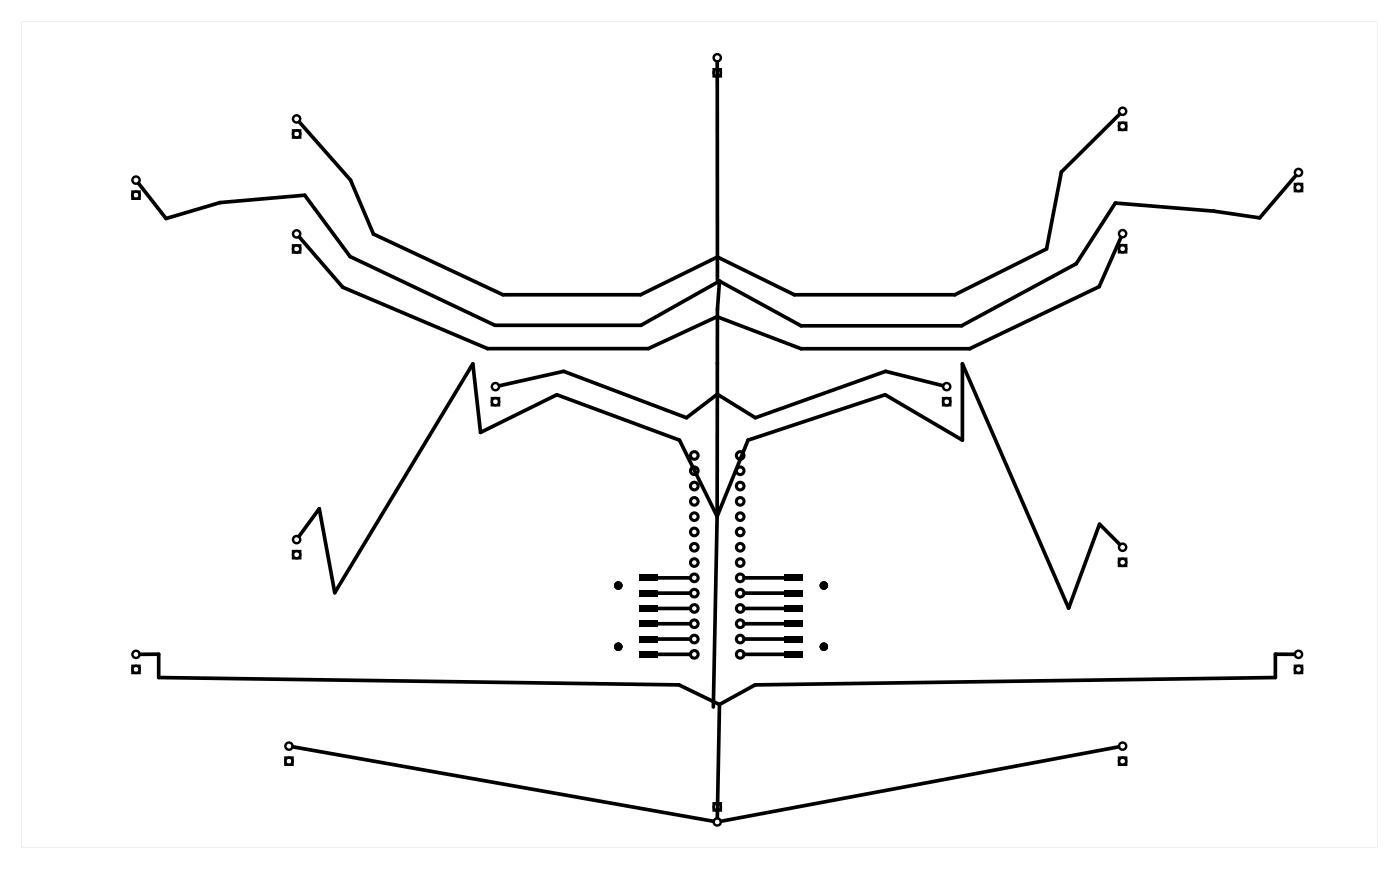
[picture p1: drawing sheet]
<svg xmlns="http://www.w3.org/2000/svg" width="232mm" height="144mm" viewBox="0 0 232 144" stroke-linecap="round" stroke-linejoin="round" font-family="sans-serif">
<g fill="#000">
<path d="M106.2 98h3v1h-3zM106.2 95.4h3v1h-3zM130.3 98h3v1h-3zM130.3 95.4h3v1h-3zM106.2 100.5h3v1h-3zM106.2 103.1h3v1h-3zM106.2 105.6h3v1h-3zM106.2 108.1h3v1h-3zM130.3 103.1h3v1h-3zM130.3 105.6h3v1h-3zM130.3 108.1h3v1h-3zM130.3 100.5h3v1h-3z"/>
<path d="M3.6 3.6h225.1v137.1h-225.1zM3.6 3.6v137.1h225.1v-137.1z"/>
</g>
<g fill="none" stroke="#000" stroke-width=".51">
<circle cx="115.3" cy="78.2" r=".64"/>
<circle cx="115.3" cy="75.6" r=".64"/>
<circle cx="122.9" cy="78.2" r=".64"/>
<circle cx="122.9" cy="75.6" r=".64"/>
<circle cx="115.3" cy="83.2" r=".64"/>
<circle cx="115.3" cy="88.3" r=".64"/>
<circle cx="115.3" cy="90.9" r=".64"/>
<circle cx="115.3" cy="85.8" r=".64"/>
<circle cx="115.3" cy="80.7" r=".64"/>
<circle cx="115.3" cy="93.4" r=".64"/>
<circle cx="115.3" cy="98.5" r=".64"/>
<circle cx="115.3" cy="95.9" r=".64"/>
<circle cx="122.9" cy="90.9" r=".64"/>
<circle cx="122.9" cy="80.7" r=".64"/>
<circle cx="122.9" cy="93.4" r=".64"/>
<circle cx="122.9" cy="83.2" r=".64"/>
<circle cx="122.9" cy="85.8" r=".64"/>
<circle cx="122.9" cy="88.3" r=".64"/>
<circle cx="122.9" cy="95.9" r=".64"/>
<circle cx="122.9" cy="98.5" r=".64"/>
<circle cx="115.3" cy="108.6" r=".64"/>
<circle cx="115.3" cy="101" r=".64"/>
<circle cx="115.3" cy="106.1" r=".64"/>
<circle cx="115.3" cy="103.6" r=".64"/>
<circle cx="122.9" cy="108.6" r=".64"/>
<circle cx="122.9" cy="101" r=".64"/>
<circle cx="122.9" cy="106.1" r=".64"/>
<circle cx="122.9" cy="103.6" r=".64"/>
</g>
<g fill="none" stroke="#000" stroke-width=".4">
<path d="M118.5 11.5h1.2v1.2h-1.2zM22 31.8h1.2v1.2h-1.2zM48.7 21.6h1.2v1.2h-1.2zM185.8 20.4h1.2v1.2h-1.2zM215 30.5h1.2v1.2h-1.2zM48.7 40.7h1.2v1.2h-1.2zM185.8 40.7h1.2v1.2h-1.2zM81.7 66.1h1.2v1.2h-1.2zM156.6 66.1h1.2v1.2h-1.2zM48.7 91.5h1.2v1.2h-1.2zM185.8 92.8h1.2v1.2h-1.2zM22 110.5h1.2v1.2h-1.2z"/>
<path d="M215 110.5h1.2v1.2h-1.2zM47.4 125.8h1.2v1.2h-1.2zM118.5 133.4h1.2v1.2h-1.2zM185.8 125.8h1.2v1.2h-1.2z"/>
<circle cx="49.3" cy="19.7" r=".6"/>
<circle cx="119.1" cy="12.1" r=".6"/>
<circle cx="119.1" cy="9.6" r=".6"/>
<circle cx="186.4" cy="18.5" r=".6"/>
<circle cx="22.6" cy="32.4" r=".6"/>
<circle cx="22.6" cy="29.9" r=".6"/>
<circle cx="49.3" cy="22.2" r=".6"/>
<circle cx="49.3" cy="38.8" r=".6"/>
<circle cx="186.4" cy="21" r=".6"/>
<circle cx="186.4" cy="38.8" r=".6"/>
<circle cx="215.6" cy="31.1" r=".6"/>
<circle cx="215.6" cy="28.6" r=".6"/>
<circle cx="49.3" cy="41.3" r=".6"/>
<circle cx="186.4" cy="41.3" r=".6"/>
<circle cx="82.3" cy="66.7" r=".6"/>
<circle cx="82.3" cy="64.2" r=".6"/>
<circle cx="157.2" cy="66.7" r=".6"/>
<circle cx="157.2" cy="64.2" r=".6"/>
<circle cx="49.3" cy="92.1" r=".6"/>
<circle cx="49.3" cy="89.6" r=".6"/>
<circle cx="186.4" cy="93.4" r=".6"/>
<circle cx="186.4" cy="90.9" r=".6"/>
<circle cx="22.6" cy="111.1" r=".6"/>
<circle cx="22.6" cy="108.6" r=".6"/>
<circle cx="215.6" cy="111.1" r=".6"/>
<circle cx="215.6" cy="108.6" r=".6"/>
<circle cx="48" cy="126.4" r=".6"/>
<circle cx="48" cy="123.9" r=".6"/>
<circle cx="119.1" cy="136.5" r=".6"/>
<circle cx="119.1" cy="134" r=".6"/>
<circle cx="186.4" cy="126.4" r=".6"/>
<circle cx="186.4" cy="123.9" r=".6"/>
</g>
<g fill="#000">
<circle cx="102.7" cy="97.2" r=".7"/>
<circle cx="136.8" cy="97.2" r=".7"/>
<circle cx="102.7" cy="107.4" r=".7"/>
<circle cx="136.8" cy="107.4" r=".7"/>
</g>
<g fill="none" stroke="#000" stroke-width=".61">
<path d="M119.1 10.3v32.4M185.9 19l-9.6 9.6-2.5 12.7-15.2 7.6h-26.7l-12.8-6.2M23 30.4l4.6 5.9 8.9-2.7 14.1-1.2 7.5 10.2 24.1 11.4h24.2l13.1-7.3M49.7 39.4l7.2 8.3 24.1 10.2h26.7l11.4-5.3 13.9 5.3h28l21.5-10.3 3.6-8.2M49.7 20.3l8.5 9.6 3.8 9 21.5 10h22.9l12.7-6.2M215.2 29.2l-6 7-7.6-1.1-16.4-1.4-6.5 10.1-19 10.3h-26.7l-13.5-7.4M119.1 42.7v3.8M119.5 46.7l-.4 4.7v34.3M156.5 64l-9.4-2.3-21.7 7.7-6.3-3.9-5.1 3.9-20.4-7.7-10.7 2.3M109 95.9h5.6M109 98.5h5.6M119.1 85.7l-.6 31.7"/>
<path d="M119.1 85.7l-6.3-12.6-20.3-7.6-12.7 6.3-1.3-11.4-22.9 38-2.6-13.9-3.3 4.5M119.1 85.7l5.1-12.6 22.8-7.6 12.8 7.6v-12.7l17.7 40.6 5.1-14 3.3 3.4M123.6 95.9h6.8M123.6 98.5h6.8M23.3 108.6h3.1v3.9l86.4 1.2 6.7 3.3M109 101h5.6M109 103.6h5.6M109 106.1h5.6M109 108.6h5.6M119.5 117l-.4 18.8M123.6 101h6.8M123.6 103.6h6.8"/>
<path d="M123.6 106.1h6.8M123.6 108.6h6.8M214.9 108.6h-3.1v3.9l-86.4 1.2-5.9 3.3M48.7 124l69.7 12.4M185.7 124l-65.9 12.3"/>
</g>
</svg>
